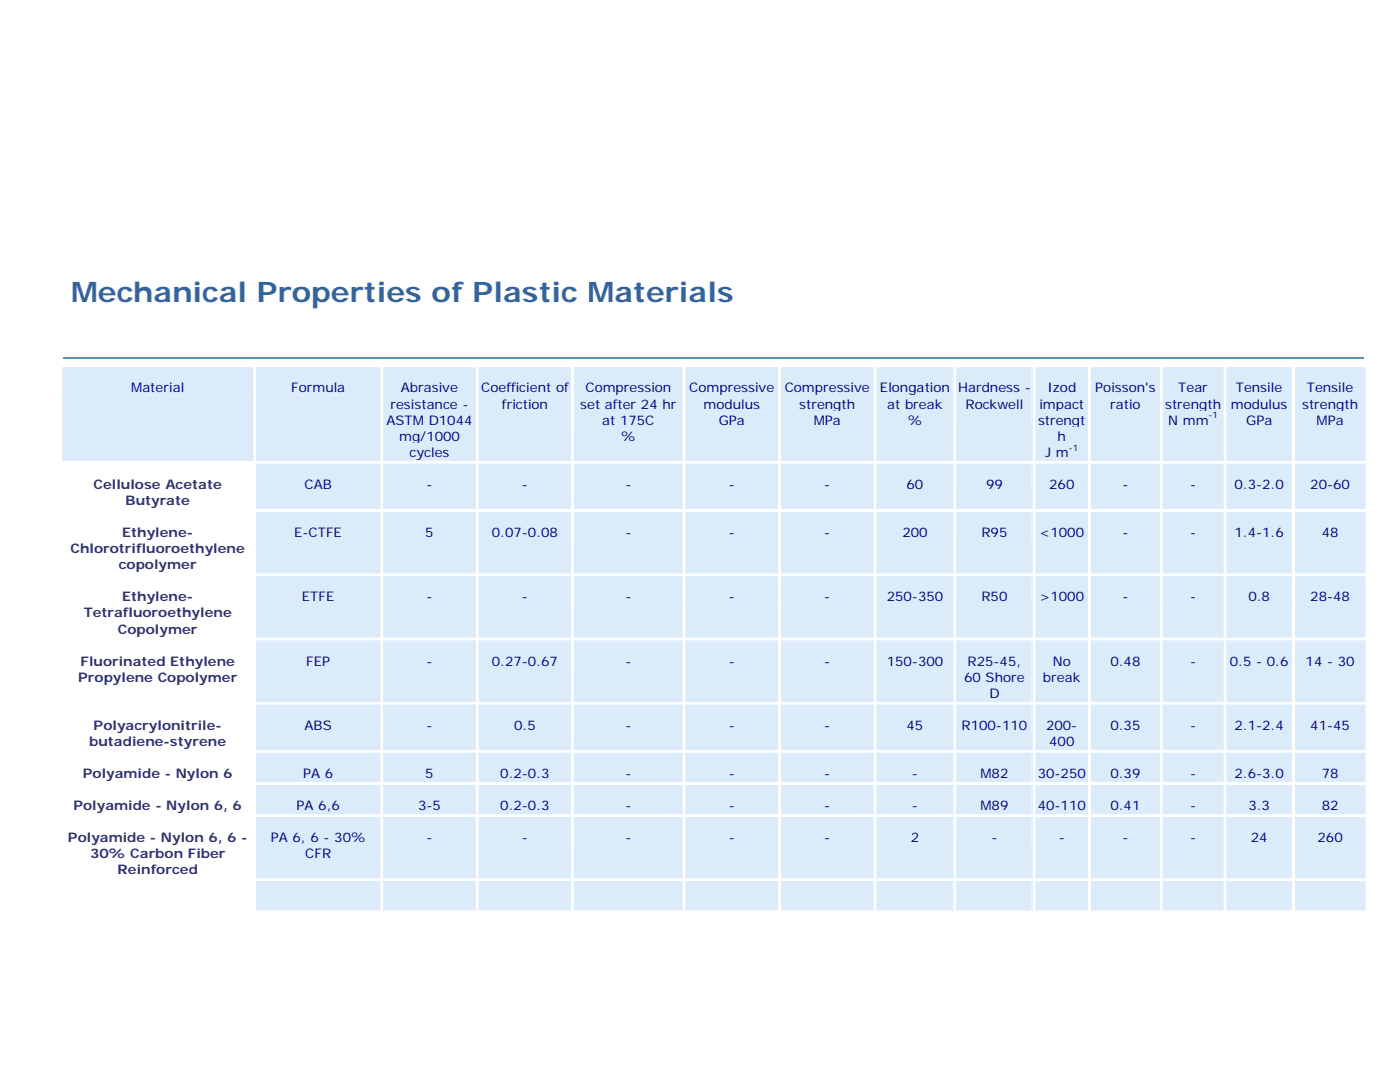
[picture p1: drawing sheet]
<svg xmlns="http://www.w3.org/2000/svg" width="279mm" height="216mm" viewBox="0 0 279 216" stroke-linecap="round" stroke-linejoin="round" font-family="sans-serif">
<defs><g id="words">
<text font-size="5.7" fill="#33659a" x="14.2" y="60.3">Mechanical Properties of Plastic Materials</text>
<g font-size="2.6" fill="#000080">
<text x="26.2" y="78.3">Material</text>
<text x="58.1" y="78.3">Formula</text>
<text x="77.9" y="81.5">resistance -</text>
<text x="80" y="78.3">Abrasive</text>
<text x="96" y="78.3">Coefficient of</text>
<text x="100.2" y="81.5">friction</text>
<text x="115.8" y="81.5">set after 24 hr</text>
<text x="116.8" y="78.3">Compression</text>
<text x="137.6" y="78.3">Compressive</text>
<text x="140.4" y="81.5">modulus</text>
<text x="156.6" y="78.3">Compressive</text>
<text x="159.5" y="81.5">strength</text>
<text x="175.6" y="78.3">Elongation</text>
<text x="177.1" y="81.5">at break</text>
<text x="191.2" y="78.3">Hardness -</text>
<text x="192.7" y="81.5">Rockwell</text>
<text x="207.4" y="81.5">impact</text>
<text x="209" y="78.3">Izod</text>
<text x="218.6" y="78.3">Poisson's</text>
<text x="221.6" y="81.5">ratio</text>
<text x="232.5" y="81.5">strength</text>
<text x="235.2" y="78.3">Tear</text>
<text x="245.7" y="81.5">modulus</text>
<text x="246.7" y="78.3">Tensile</text>
<text x="259.9" y="81.5">strength</text>
<text x="260.8" y="78.3">Tensile</text>
<text x="77.2" y="84.7">ASTM D1044</text>
<text x="79.7" y="87.9">mg/1000</text>
<text x="120.2" y="84.7">at 175C</text>
<text x="124" y="87.9">%</text>
<text x="143.4" y="84.7">GPa</text>
<text x="162.4" y="84.7">MPa</text>
<text x="181.2" y="84.7">%</text>
<text x="207.2" y="84.7">strengt</text>
<text x="211.1" y="87.9">h</text>
<text x="233.1" y="84.7">N mm</text>
<text x="248.7" y="84.7">GPa</text>
<text x="262.8" y="84.7">MPa</text>
<text x="81.7" y="91.2">cycles</text>
<text x="208.6" y="91.2">J m</text>
<text x="60.8" y="97.6">CAB</text>
<text x="85.1" y="97.6">-</text>
<text x="104.2" y="97.6">-</text>
<text x="124.8" y="97.6">-</text>
<text x="145.4" y="97.6">-</text>
<text x="164.5" y="97.6">-</text>
<text x="180.9" y="97.6">60</text>
<text x="196.8" y="97.6">99</text>
<text x="209.4" y="97.6">260</text>
<text x="224" y="97.6">-</text>
<text x="237.5" y="97.6">-</text>
<text x="246.4" y="97.6">0.3-2.0</text>
<text x="261.5" y="97.6">20-60</text>
<text x="58.7" y="107.2">E-CTFE</text>
<text x="84.9" y="107.2">5</text>
<text x="98.2" y="107.2">0.07-0.08</text>
<text x="124.8" y="107.2">-</text>
<text x="145.4" y="107.2">-</text>
<text x="164.5" y="107.2">-</text>
<text x="180.1" y="107.2">200</text>
<text x="195.9" y="107.2">R95</text>
<text x="207.5" y="107.2">&lt;1000</text>
<text x="224" y="107.2">-</text>
<text x="237.5" y="107.2">-</text>
<text x="246.4" y="107.2">1.4-1.6</text>
<text x="263.8" y="107.2">48</text>
<text x="60.2" y="120">ETFE</text>
<text x="85.1" y="120">-</text>
<text x="104.2" y="120">-</text>
<text x="124.8" y="120">-</text>
<text x="145.4" y="120">-</text>
<text x="164.5" y="120">-</text>
<text x="177" y="120">250-350</text>
<text x="195.9" y="120">R50</text>
<text x="207.5" y="120">&gt;1000</text>
<text x="224" y="120">-</text>
<text x="237.5" y="120">-</text>
<text x="249.2" y="120">0.8</text>
<text x="261.5" y="120">28-48</text>
<text x="61.1" y="132.8">FEP</text>
<text x="85.1" y="132.8">-</text>
<text x="98.2" y="132.8">0.27-0.67</text>
<text x="124.8" y="132.8">-</text>
<text x="145.4" y="132.8">-</text>
<text x="164.5" y="132.8">-</text>
<text x="177" y="132.8">150-300</text>
<text x="192.4" y="136">60 Shore</text>
<text x="193.1" y="132.8">R25-45,</text>
<text x="208.2" y="136">break</text>
<text x="210.1" y="132.8">No</text>
<text x="221.6" y="132.8">0.48</text>
<text x="237.5" y="132.8">-</text>
<text x="245.4" y="132.8">0.5 - 0.6</text>
<text x="260.6" y="132.8">14 - 30</text>
<text x="197.4" y="139.2">D</text>
<text x="60.8" y="145.6">ABS</text>
<text x="85.1" y="145.6">-</text>
<text x="102.6" y="145.6">0.5</text>
<text x="124.8" y="145.6">-</text>
<text x="145.4" y="145.6">-</text>
<text x="164.5" y="145.6">-</text>
<text x="180.9" y="145.6">45</text>
<text x="191.9" y="145.6">R100-110</text>
<text x="208.8" y="145.6">200-</text>
<text x="209.4" y="148.8">400</text>
<text x="221.6" y="145.6">0.35</text>
<text x="237.5" y="145.6">-</text>
<text x="246.4" y="145.6">2.1-2.4</text>
<text x="261.5" y="145.6">41-45</text>
<text x="60.5" y="155.2">PA 6</text>
<text x="84.9" y="155.2">5</text>
<text x="99.8" y="155.2">0.2-0.3</text>
<text x="124.8" y="155.2">-</text>
<text x="145.4" y="155.2">-</text>
<text x="164.5" y="155.2">-</text>
<text x="182" y="155.2">-</text>
<text x="195.7" y="155.2">M82</text>
<text x="207.1" y="155.2">30-250</text>
<text x="221.6" y="155.2">0.39</text>
<text x="237.5" y="155.2">-</text>
<text x="246.4" y="155.2">2.6-3.0</text>
<text x="263.8" y="155.2">78</text>
<text x="59.2" y="161.6">PA 6,6</text>
<text x="83.4" y="161.6">3-5</text>
<text x="99.8" y="161.6">0.2-0.3</text>
<text x="124.8" y="161.6">-</text>
<text x="145.4" y="161.6">-</text>
<text x="164.5" y="161.6">-</text>
<text x="182" y="161.6">-</text>
<text x="195.7" y="161.6">M89</text>
<text x="207.1" y="161.6">40-110</text>
<text x="221.6" y="161.6">0.41</text>
<text x="237.5" y="161.6">-</text>
<text x="249.2" y="161.6">3.3</text>
<text x="263.8" y="161.6">82</text>
<text x="54.1" y="168">PA 6, 6 - 30%</text>
<text x="60.9" y="171.2">CFR</text>
<text x="85.1" y="168">-</text>
<text x="104.2" y="168">-</text>
<text x="124.8" y="168">-</text>
<text x="145.4" y="168">-</text>
<text x="164.5" y="168">-</text>
<text x="181.8" y="168">2</text>
<text x="197.9" y="168">-</text>
<text x="211.3" y="168">-</text>
<text x="224" y="168">-</text>
<text x="237.5" y="168">-</text>
<text x="249.6" y="168">24</text>
<text x="263" y="168">260</text>
</g>
<g font-size="2.6" fill="#333365">
<text x="18.7" y="97.6">Cellulose Acetate</text>
<text x="25.1" y="100.8">Butyrate</text>
<text x="24.4" y="107.2">Ethylene-</text>
<text x="14.1" y="110.4">Chlorotrifluoroethylene</text>
<text x="23.7" y="113.6">copolymer</text>
<text x="24.4" y="120">Ethylene-</text>
<text x="16.7" y="123.2">Tetrafluoroethylene</text>
<text x="23.5" y="126.4">Copolymer</text>
<text x="15.6" y="136">Propylene Copolymer</text>
<text x="16.1" y="132.8">Fluorinated Ethylene</text>
<text x="17.8" y="148.8">butadiene-styrene</text>
<text x="18.7" y="145.6">Polyacrylonitrile-</text>
<text x="16.5" y="155.2">Polyamide - Nylon 6</text>
<text x="14.6" y="161.6">Polyamide - Nylon 6, 6</text>
<text x="13.6" y="168">Polyamide - Nylon 6, 6 -</text>
<text x="18" y="171.2">30% Carbon Fiber</text>
<text x="23.5" y="174.5">Reinforced</text>
</g>
<g font-size="1.8" fill="#000080">
<text x="241.2" y="83.5">-1</text>
<text x="213.3" y="89.9">-1</text>
</g>
</g></defs>
<path d="M12.7 71.4h259.6" fill="none" stroke="#5c92b5" stroke-width=".28"/>
<g fill="#dbebf9">
<path d="M12.4 73.3h38.1v18.7h-38.1z"/>
<path d="M12.7 73.5h37.6v5.4h-37.6z"/>
<path d="M51.1 73.3h24.8v18.7h-24.8z"/>
<path d="M51.3 73.5h24.4v5.4h-24.4z"/>
<path d="M76.5 73.3h18.5v18.7h-18.5z"/>
<path d="M76.7 73.5h18v5.4h-18z"/>
<path d="M76.7 78.9h18v3.2h-18z"/>
<path d="M76.7 82.1h18v3.2h-18z"/>
<path d="M76.7 85.3h18v3.2h-18z"/>
<path d="M76.7 88.5h18v3.2h-18z"/>
<path d="M95.5 73.3h18.5v18.7h-18.5z"/>
<path d="M95.8 73.5h18v5.4h-18z"/>
<path d="M95.8 78.9h18v3.2h-18z"/>
<path d="M95.8 82.1h18v3.2h-18z"/>
<path d="M114.6 73.3h21.7v18.7h-21.7z"/>
<path d="M114.8 73.5h21.2v5.4h-21.2z"/>
<path d="M114.8 78.9h21.2v3.2h-21.2z"/>
<path d="M114.8 82.1h21.2v3.2h-21.2z"/>
<path d="M114.8 85.3h21.2v3.2h-21.2z"/>
<path d="M136.8 73.3h18.5v18.7h-18.5z"/>
<path d="M137.1 73.5h17.9v5.4h-17.9z"/>
<path d="M137.1 78.9h17.9v3.2h-17.9z"/>
<path d="M137.1 82.1h17.9v3.2h-17.9z"/>
<path d="M155.8 73.3h18.6v18.7h-18.6z"/>
<path d="M156.1 73.5h18v5.4h-18z"/>
<path d="M156.1 78.9h18v3.2h-18z"/>
<path d="M156.1 82.1h18v3.2h-18z"/>
<path d="M174.9 73.3h15.4v18.7h-15.4z"/>
<path d="M175.2 73.5h14.8v5.4h-14.8z"/>
<path d="M175.2 78.9h14.8v3.2h-14.8z"/>
<path d="M175.2 82.1h14.8v3.2h-14.8z"/>
<path d="M190.8 73.3h15.3v18.7h-15.3z"/>
<path d="M191.1 73.5h14.7v5.4h-14.7z"/>
<path d="M191.1 78.9h14.7v3.2h-14.7z"/>
<path d="M191.1 82.1h14.7v3.2h-14.7z"/>
<path d="M206.6 73.3h10.6v18.7h-10.6z"/>
<path d="M206.9 73.5h10v5.4h-10z"/>
<path d="M206.9 78.9h10v3.2h-10z"/>
<path d="M206.9 82.1h10v3.2h-10z"/>
<path d="M206.9 85.3h10v3.2h-10z"/>
<path d="M206.9 88.5h10v3.2h-10z"/>
<path d="M217.7 73.3h13.8v18.7h-13.8z"/>
<path d="M218 73.5h13.2v5.4h-13.2z"/>
<path d="M218 78.9h13.2v3.2h-13.2z"/>
<path d="M218 82.1h13.2v3.2h-13.2z"/>
<path d="M232 73.3h12.2v18.7h-12.2z"/>
<path d="M232.3 73.5h11.6v5.4h-11.6z"/>
<path d="M232.3 78.9h11.6v3.2h-11.6z"/>
<path d="M232.3 82.1h11.6v3.2h-11.6z"/>
<path d="M244.7 73.3h13.2v18.7h-13.2z"/>
<path d="M245 73.5h12.6v5.4h-12.6z"/>
<path d="M245 78.9h12.6v3.2h-12.6z"/>
<path d="M245 82.1h12.6v3.2h-12.6z"/>
<path d="M258.4 73.3h14.1v18.7h-14.1z"/>
<path d="M258.7 73.5h13.6v5.4h-13.6z"/>
<path d="M258.7 78.9h13.6v3.2h-13.6z"/>
<path d="M258.7 82.1h13.6v3.2h-13.6z"/>
<path d="M51.1 92.5h24.8v9.1h-24.8z"/>
<path d="M51.3 92.8h24.4v5.3h-24.4z"/>
<path d="M76.5 92.5h18.5v9.1h-18.5z"/>
<path d="M76.7 92.8h18v5.3h-18z"/>
<path d="M95.5 92.5h18.5v9.1h-18.5z"/>
<path d="M95.8 92.8h18v5.3h-18z"/>
<path d="M114.6 92.5h21.7v9.1h-21.7z"/>
<path d="M114.8 92.8h21.2v5.3h-21.2z"/>
<path d="M136.8 92.5h18.5v9.1h-18.5z"/>
<path d="M137.1 92.8h17.9v5.3h-17.9z"/>
<path d="M155.8 92.5h18.6v9.1h-18.6z"/>
<path d="M156.1 92.8h18v5.3h-18z"/>
<path d="M174.9 92.5h15.4v9.1h-15.4z"/>
<path d="M175.2 92.8h14.8v5.3h-14.8z"/>
<path d="M190.8 92.5h15.3v9.1h-15.3z"/>
<path d="M191.1 92.8h14.7v5.3h-14.7z"/>
<path d="M206.6 92.5h10.6v9.1h-10.6z"/>
<path d="M206.9 92.8h10v5.3h-10z"/>
<path d="M217.7 92.5h13.8v9.1h-13.8z"/>
<path d="M218 92.8h13.2v5.3h-13.2z"/>
<path d="M232 92.5h12.2v9.1h-12.2z"/>
<path d="M232.3 92.8h11.6v5.3h-11.6z"/>
<path d="M244.7 92.5h13.2v9.1h-13.2z"/>
<path d="M245 92.8h12.6v5.3h-12.6z"/>
<path d="M258.4 92.5h14.1v9.1h-14.1z"/>
<path d="M258.7 92.8h13.6v5.3h-13.6z"/>
<path d="M51.1 102.1h24.8v12.3h-24.8z"/>
<path d="M51.3 102.4h24.4v5.3h-24.4z"/>
<path d="M76.5 102.1h18.5v12.3h-18.5z"/>
<path d="M76.7 102.4h18v5.3h-18z"/>
<path d="M95.5 102.1h18.5v12.3h-18.5z"/>
<path d="M95.8 102.4h18v5.3h-18z"/>
<path d="M114.6 102.1h21.7v12.3h-21.7z"/>
<path d="M114.8 102.4h21.2v5.3h-21.2z"/>
<path d="M136.8 102.1h18.5v12.3h-18.5z"/>
<path d="M137.1 102.4h17.9v5.3h-17.9z"/>
<path d="M155.8 102.1h18.6v12.3h-18.6z"/>
<path d="M156.1 102.4h18v5.3h-18z"/>
<path d="M174.9 102.1h15.4v12.3h-15.4z"/>
<path d="M175.2 102.4h14.8v5.3h-14.8z"/>
<path d="M190.8 102.1h15.3v12.3h-15.3z"/>
<path d="M191.1 102.4h14.7v5.3h-14.7z"/>
<path d="M206.6 102.1h10.6v12.3h-10.6z"/>
<path d="M206.9 102.4h10v5.3h-10z"/>
<path d="M217.7 102.1h13.8v12.3h-13.8z"/>
<path d="M218 102.4h13.2v5.3h-13.2z"/>
<path d="M232 102.1h12.2v12.3h-12.2z"/>
<path d="M232.3 102.4h11.6v5.3h-11.6z"/>
<path d="M244.7 102.1h13.2v12.3h-13.2z"/>
<path d="M245 102.4h12.6v5.3h-12.6z"/>
<path d="M258.4 102.1h14.1v12.3h-14.1z"/>
<path d="M258.7 102.4h13.6v5.3h-13.6z"/>
<path d="M51.1 115h24.8v12.3h-24.8z"/>
<path d="M51.3 115.2h24.4v5.3h-24.4z"/>
<path d="M76.5 115h18.5v12.3h-18.5z"/>
<path d="M76.7 115.2h18v5.3h-18z"/>
<path d="M95.5 115h18.5v12.3h-18.5z"/>
<path d="M95.8 115.2h18v5.3h-18z"/>
<path d="M114.6 115h21.7v12.3h-21.7z"/>
<path d="M114.8 115.2h21.2v5.3h-21.2z"/>
<path d="M136.8 115h18.5v12.3h-18.5z"/>
<path d="M137.1 115.2h17.9v5.3h-17.9z"/>
<path d="M155.8 115h18.6v12.3h-18.6z"/>
<path d="M156.1 115.2h18v5.3h-18z"/>
<path d="M174.9 115h15.4v12.3h-15.4z"/>
<path d="M175.2 115.2h14.8v5.3h-14.8z"/>
<path d="M190.8 115h15.3v12.3h-15.3z"/>
<path d="M191.1 115.2h14.7v5.3h-14.7z"/>
<path d="M206.6 115h10.6v12.3h-10.6z"/>
<path d="M206.9 115.2h10v5.3h-10z"/>
<path d="M217.7 115h13.8v12.3h-13.8z"/>
<path d="M218 115.2h13.2v5.3h-13.2z"/>
<path d="M232 115h12.2v12.3h-12.2z"/>
<path d="M232.3 115.2h11.6v5.3h-11.6z"/>
<path d="M244.7 115h13.2v12.3h-13.2z"/>
<path d="M245 115.2h12.6v5.3h-12.6z"/>
<path d="M258.4 115h14.1v12.3h-14.1z"/>
<path d="M258.7 115.2h13.6v5.3h-13.6z"/>
<path d="M51.1 127.8h24.8v12.3h-24.8z"/>
<path d="M51.3 128h24.4v5.4h-24.4z"/>
<path d="M76.5 127.8h18.5v12.3h-18.5z"/>
<path d="M76.7 128h18v5.4h-18z"/>
<path d="M95.5 127.8h18.5v12.3h-18.5z"/>
<path d="M95.8 128h18v5.4h-18z"/>
<path d="M114.6 127.8h21.7v12.3h-21.7z"/>
<path d="M114.8 128h21.2v5.4h-21.2z"/>
<path d="M136.8 127.8h18.5v12.3h-18.5z"/>
<path d="M137.1 128h17.9v5.4h-17.9z"/>
<path d="M155.8 127.8h18.6v12.3h-18.6z"/>
<path d="M156.1 128h18v5.4h-18z"/>
<path d="M174.9 127.8h15.4v12.3h-15.4z"/>
<path d="M175.2 128h14.8v5.4h-14.8z"/>
<path d="M190.8 127.8h15.3v12.3h-15.3z"/>
<path d="M191.1 128h14.7v5.4h-14.7z"/>
<path d="M191.1 133.4h14.7v3.2h-14.7z"/>
<path d="M191.1 136.6h14.7v3.2h-14.7z"/>
<path d="M206.6 127.8h10.6v12.3h-10.6z"/>
<path d="M206.9 128h10v5.4h-10z"/>
<path d="M206.9 133.4h10v3.2h-10z"/>
<path d="M217.7 127.8h13.8v12.3h-13.8z"/>
<path d="M218 128h13.2v5.4h-13.2z"/>
<path d="M232 127.8h12.2v12.3h-12.2z"/>
<path d="M232.3 128h11.6v5.4h-11.6z"/>
<path d="M244.7 127.8h13.2v12.3h-13.2z"/>
<path d="M245 128h12.6v5.4h-12.6z"/>
<path d="M258.4 127.8h14.1v12.3h-14.1z"/>
<path d="M258.7 128h13.6v5.4h-13.6z"/>
<path d="M51.1 140.6h24.8v9.1h-24.8z"/>
<path d="M51.3 140.9h24.4v5.3h-24.4z"/>
<path d="M76.5 140.6h18.5v9.1h-18.5z"/>
<path d="M76.7 140.9h18v5.3h-18z"/>
<path d="M95.5 140.6h18.5v9.1h-18.5z"/>
<path d="M95.8 140.9h18v5.3h-18z"/>
<path d="M114.6 140.6h21.7v9.1h-21.7z"/>
<path d="M114.8 140.9h21.2v5.3h-21.2z"/>
<path d="M136.8 140.6h18.5v9.1h-18.5z"/>
<path d="M137.1 140.9h17.9v5.3h-17.9z"/>
<path d="M155.8 140.6h18.6v9.1h-18.6z"/>
<path d="M156.1 140.9h18v5.3h-18z"/>
<path d="M174.9 140.6h15.4v9.1h-15.4z"/>
<path d="M175.2 140.9h14.8v5.3h-14.8z"/>
<path d="M190.8 140.6h15.3v9.1h-15.3z"/>
<path d="M191.1 140.9h14.7v5.3h-14.7z"/>
<path d="M206.6 140.6h10.6v9.1h-10.6z"/>
<path d="M206.9 140.9h10v5.3h-10z"/>
<path d="M206.9 146.2h10v3.2h-10z"/>
<path d="M217.7 140.6h13.8v9.1h-13.8z"/>
<path d="M218 140.9h13.2v5.3h-13.2z"/>
<path d="M232 140.6h12.2v9.1h-12.2z"/>
<path d="M232.3 140.9h11.6v5.3h-11.6z"/>
<path d="M244.7 140.6h13.2v9.1h-13.2z"/>
<path d="M245 140.9h12.6v5.3h-12.6z"/>
<path d="M258.4 140.6h14.1v9.1h-14.1z"/>
<path d="M258.7 140.9h13.6v5.3h-13.6z"/>
<path d="M51.1 150.2h24.8v5.9h-24.8z"/>
<path d="M51.3 150.5h24.4v5.3h-24.4z"/>
<path d="M76.5 150.2h18.5v5.9h-18.5z"/>
<path d="M76.7 150.5h18v5.3h-18z"/>
<path d="M95.5 150.2h18.5v5.9h-18.5z"/>
<path d="M95.8 150.5h18v5.3h-18z"/>
<path d="M114.6 150.2h21.7v5.9h-21.7z"/>
<path d="M114.8 150.5h21.2v5.3h-21.2z"/>
<path d="M136.8 150.2h18.5v5.9h-18.5z"/>
<path d="M137.1 150.5h17.9v5.3h-17.9z"/>
<path d="M155.8 150.2h18.6v5.9h-18.6z"/>
<path d="M156.1 150.5h18v5.3h-18z"/>
<path d="M174.9 150.2h15.4v5.9h-15.4z"/>
<path d="M175.2 150.5h14.8v5.3h-14.8z"/>
<path d="M190.8 150.2h15.3v5.9h-15.3z"/>
<path d="M191.1 150.5h14.7v5.3h-14.7z"/>
<path d="M206.6 150.2h10.6v5.9h-10.6z"/>
<path d="M206.9 150.5h10v5.3h-10z"/>
<path d="M217.7 150.2h13.8v5.9h-13.8z"/>
<path d="M218 150.5h13.2v5.3h-13.2z"/>
<path d="M232 150.2h12.2v5.9h-12.2z"/>
<path d="M232.3 150.5h11.6v5.3h-11.6z"/>
<path d="M244.7 150.2h13.2v5.9h-13.2z"/>
<path d="M245 150.5h12.6v5.3h-12.6z"/>
<path d="M258.4 150.2h14.1v5.9h-14.1z"/>
<path d="M258.7 150.5h13.6v5.3h-13.6z"/>
<path d="M51.1 156.6h24.8v5.9h-24.8z"/>
<path d="M51.3 156.9h24.4v5.3h-24.4z"/>
<path d="M76.5 156.6h18.5v5.9h-18.5z"/>
<path d="M76.7 156.9h18v5.3h-18z"/>
<path d="M95.5 156.6h18.5v5.9h-18.5z"/>
<path d="M95.8 156.9h18v5.3h-18z"/>
<path d="M114.6 156.6h21.7v5.9h-21.7z"/>
<path d="M114.8 156.9h21.2v5.3h-21.2z"/>
<path d="M136.8 156.6h18.5v5.9h-18.5z"/>
<path d="M137.1 156.9h17.9v5.3h-17.9z"/>
<path d="M155.8 156.6h18.6v5.9h-18.6z"/>
<path d="M156.1 156.9h18v5.3h-18z"/>
<path d="M174.9 156.6h15.4v5.9h-15.4z"/>
<path d="M175.2 156.9h14.8v5.3h-14.8z"/>
<path d="M190.8 156.6h15.3v5.9h-15.3z"/>
<path d="M191.1 156.9h14.7v5.3h-14.7z"/>
<path d="M206.6 156.6h10.6v5.9h-10.6z"/>
<path d="M206.9 156.9h10v5.3h-10z"/>
<path d="M217.7 156.6h13.8v5.9h-13.8z"/>
<path d="M218 156.9h13.2v5.3h-13.2z"/>
<path d="M232 156.6h12.2v5.9h-12.2z"/>
<path d="M232.3 156.9h11.6v5.3h-11.6z"/>
<path d="M244.7 156.6h13.2v5.9h-13.2z"/>
<path d="M245 156.9h12.6v5.3h-12.6z"/>
<path d="M258.4 156.6h14.1v5.9h-14.1z"/>
<path d="M258.7 156.9h13.6v5.3h-13.6z"/>
<path d="M51.1 163h24.8v12.3h-24.8z"/>
<path d="M51.3 163.3h24.4v5.3h-24.4z"/>
<path d="M51.3 168.6h24.4v3.2h-24.4z"/>
<path d="M76.5 163h18.5v12.3h-18.5z"/>
<path d="M76.7 163.3h18v5.3h-18z"/>
<path d="M95.5 163h18.5v12.3h-18.5z"/>
<path d="M95.8 163.3h18v5.3h-18z"/>
<path d="M114.6 163h21.7v12.3h-21.7z"/>
<path d="M114.8 163.3h21.2v5.3h-21.2z"/>
<path d="M136.8 163h18.5v12.3h-18.5z"/>
<path d="M137.1 163.3h17.9v5.3h-17.9z"/>
<path d="M155.8 163h18.6v12.3h-18.6z"/>
<path d="M156.1 163.3h18v5.3h-18z"/>
<path d="M174.9 163h15.4v12.3h-15.4z"/>
<path d="M175.2 163.3h14.8v5.3h-14.8z"/>
<path d="M190.8 163h15.3v12.3h-15.3z"/>
<path d="M191.1 163.3h14.7v5.3h-14.7z"/>
<path d="M206.6 163h10.6v12.3h-10.6z"/>
<path d="M206.9 163.3h10v5.3h-10z"/>
<path d="M217.7 163h13.8v12.3h-13.8z"/>
<path d="M218 163.3h13.2v5.3h-13.2z"/>
<path d="M232 163h12.2v12.3h-12.2z"/>
<path d="M232.3 163.3h11.6v5.3h-11.6z"/>
<path d="M244.7 163h13.2v12.3h-13.2z"/>
<path d="M245 163.3h12.6v5.3h-12.6z"/>
<path d="M258.4 163h14.1v12.3h-14.1z"/>
<path d="M258.7 163.3h13.6v5.3h-13.6z"/>
<path d="M51.1 175.8h24.8v5.9h-24.8z"/>
<path d="M51.3 176.1h24.4v5.3h-24.4z"/>
<path d="M76.5 175.8h18.5v5.9h-18.5z"/>
<path d="M76.7 176.1h18v5.3h-18z"/>
<path d="M95.5 175.8h18.5v5.9h-18.5z"/>
<path d="M95.8 176.1h18v5.3h-18z"/>
<path d="M114.6 175.8h21.7v5.9h-21.7z"/>
<path d="M114.8 176.1h21.2v5.3h-21.2z"/>
<path d="M136.8 175.8h18.5v5.9h-18.5z"/>
<path d="M137.1 176.1h17.9v5.3h-17.9z"/>
<path d="M155.8 175.8h18.6v5.9h-18.6z"/>
<path d="M156.1 176.1h18v5.3h-18z"/>
<path d="M174.9 175.8h15.4v5.9h-15.4z"/>
<path d="M175.2 176.1h14.8v5.3h-14.8z"/>
<path d="M190.8 175.8h15.3v5.9h-15.3z"/>
<path d="M191.1 176.1h14.7v5.3h-14.7z"/>
<path d="M206.6 175.8h10.6v5.9h-10.6z"/>
<path d="M206.9 176.1h10v5.3h-10z"/>
<path d="M217.7 175.8h13.8v5.9h-13.8z"/>
<path d="M218 176.1h13.2v5.3h-13.2z"/>
<path d="M232 175.8h12.2v5.9h-12.2z"/>
<path d="M232.3 176.1h11.6v5.3h-11.6z"/>
<path d="M244.7 175.8h13.2v5.9h-13.2z"/>
<path d="M245 176.1h12.6v5.3h-12.6z"/>
<path d="M258.4 175.8h14.1v5.9h-14.1z"/>
<path d="M258.7 176.1h13.6v5.3h-13.6z"/>
</g>
<use href="#words"/>
</svg>
